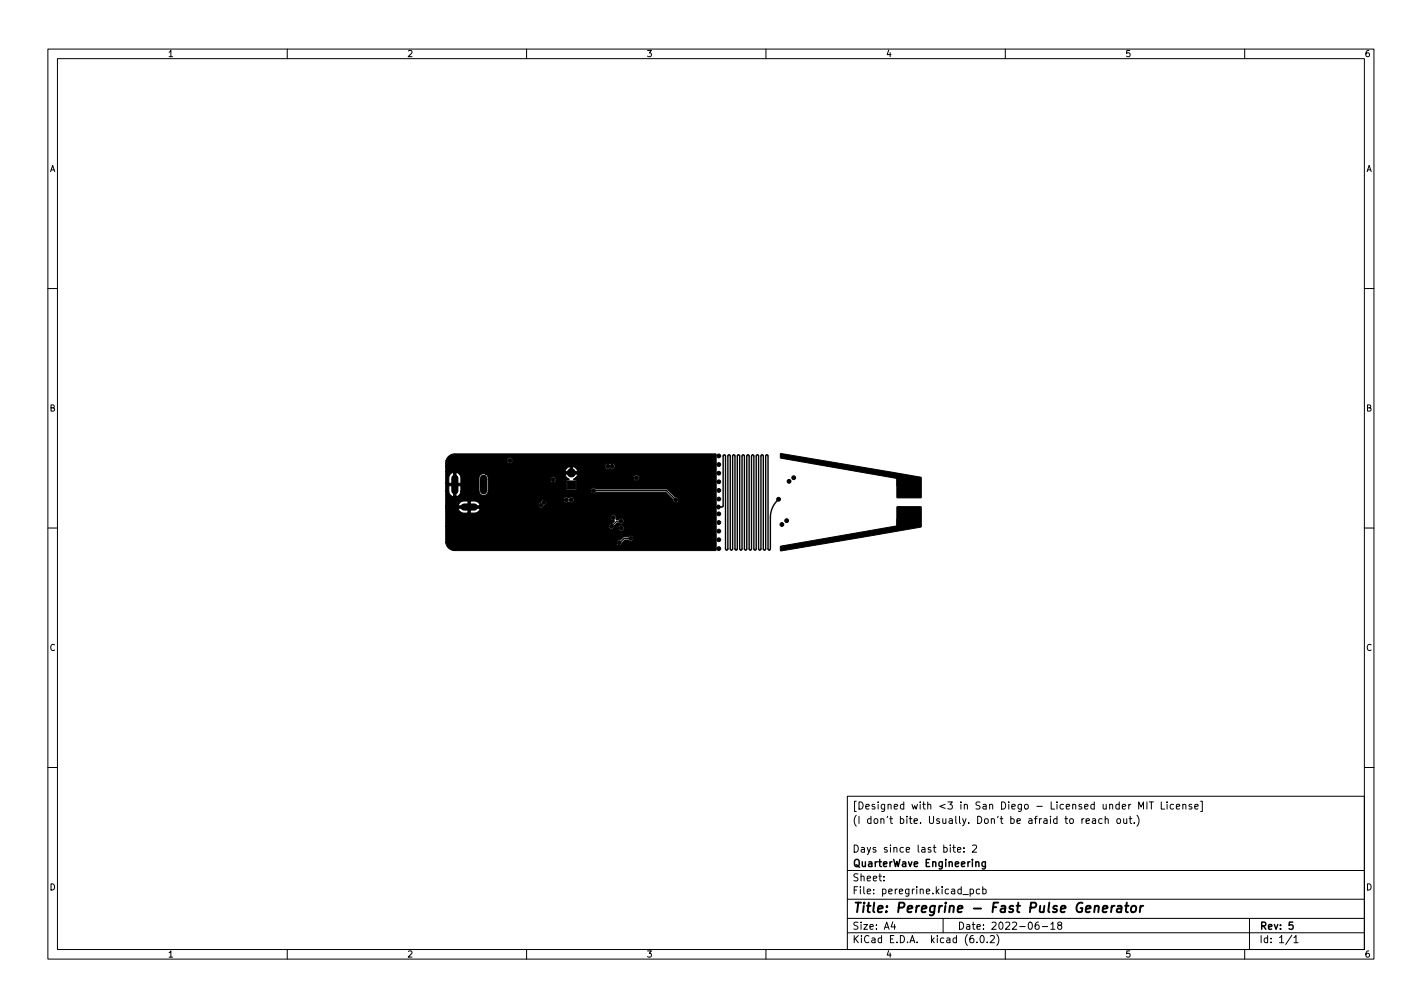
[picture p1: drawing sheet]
<svg xmlns="http://www.w3.org/2000/svg" width="297mm" height="210mm" viewBox="0 0 297 210" stroke-linecap="round" stroke-linejoin="round" font-family="sans-serif">
<defs><g id="words">
<text font-size="2.8" x="178" y="190.6">Title: Peregrine - Fast Pulse Generator</text>
<g font-size="2.1">
<text x="178" y="172">(I don't bite. Usually. Don't be afraid to reach out.)</text>
<text x="178" y="169">[Designed with &lt;3 in San Diego - Licensed under MIT License]</text>
<text x="178" y="178">Days since last bite: 2</text>
<text x="178" y="184">Sheet:</text>
<text x="178" y="181">QuarterWave Engineering</text>
<text x="178" y="186.7">File: peregrine.kicad_pcb</text>
<text x="178" y="196.9">KiCad E.D.A. kicad (6.0.2)</text>
<text x="178" y="194.1">Size: A4</text>
<text x="200" y="194.1">Date: 2022-06-18</text>
<text x="263" y="194.1">Rev: 5</text>
<text x="263" y="196.9">Id: 1/1</text>
</g>
<g font-size="1.8">
<text x="35" y="11.9">1</text>
<text x="85" y="11.9">2</text>
<text x="135" y="11.9">3</text>
<text x="185" y="11.9">4</text>
<text x="235" y="11.9">5</text>
<text x="285" y="11.9">6</text>
<text x="10.3" y="35.9">A</text>
<text x="285.3" y="35.9">A</text>
<text x="10.3" y="85.9">B</text>
<text x="285.3" y="85.9">B</text>
<text x="10.3" y="135.9">C</text>
<text x="285.3" y="135.9">C</text>
<text x="10.3" y="185.9">D</text>
<text x="285.3" y="185.9">D</text>
<text x="35" y="199.9">1</text>
<text x="85" y="199.9">2</text>
<text x="135" y="199.9">3</text>
<text x="185" y="199.9">4</text>
<text x="235" y="199.9">5</text>
<text x="285" y="199.9">6</text>
</g>
</g></defs>
<g fill="none" stroke="#000" stroke-width=".21">
<path d="M10 10.2h277v190.1h-277zM12 12.2h273v186.1h-273zM60 10.2v2M110 10.2v2M160 10.2v2M210 10.2v2M260 10.2v2M10 60.2h2M285 60.2h2M10 110.2h2M285 110.2h2M10 160.2h2"/>
<path d="M177 166.3h108v32h-108zM199 176.9h.6M199.2 176.4v1.3l.4 .2M200 177.4l.7-.1-.1-.3-.4-.1-.2 .2 .1 .8h.5M201.4 177.8v.1M201.4 177v.1M203.1 176.6l.6-.2 .3 .5-.9 1h.9M226 170.9v1M226.4 170.9l-.4 .3M226.9 171.4l.7-.1-.1-.3-.4-.1-.2 .2v.8h.6M228.2 171h.6l.1 .9M228.9 171.3l-.5 .1-.3 .2 .3 .3h.5"/>
<path d="M230.2 171l-.4-.1-.3 .3 .1 .7h.6M230.9 171.1l.2-.2 .3 .1 .1 .9M230.9 170.4v1.5M233.4 171l.4-.1 .3 .3v.4l-.3 .3h-.4l-.1-.3zM234.7 170.9l.1 1h.3l.3-.1M235.4 170.9v1M235.9 170.9h.5M236.1 170.4v1.3l.3 .2M236.9 171.8v.1M237.5 170.2a1.72 1.72 0 0 1 0 2.3M237.9 168.9v-1.5l.5 1.1 .5-1.1v1.5M239.6 167.4v1.5"/>
<path d="M240.1 167.4h.8M240.5 167.4v1.5M242.6 167.4v1.5h.7M243.8 167.4v.2M243.8 167.9v1M245.1 168l-.4-.1-.3 .3 .2 .7h.5M245.7 168.4l.7-.1v-.3l-.5-.1-.2 .2 .1 .8h.6M247.1 168.1l.2-.2 .3 .1 .1 .9M247.1 167.9v1M248.9 168l-.3-.1-.2 .2v.3l.5 .1v.4h-.5M249.6 168.4l.7-.1-.1-.3-.4-.1-.2 .2v.8h.6M250.8 167.3h.3v2.1h-.3"/>
<path d="M285 160.2h2M60 198.3v2M110 198.3v2M160 198.3v2M177 194.8h108M177 191.8h108M177 187.8h108M177 181.8h108M184.6 183.8v.1M184.6 183v.1M186.5 192.5l-.4 1h1M186.9 193v1"/>
<path d="M197 191.8v3M201.1 186.8h1.2M202.6 185.7l.5-.1 .3 .3-.2 .7h-.6M202.6 185.6v1.5M204.1 196.7v.1M204.6 185.7l-.4-.1-.3 .3 .2 .7h.5M204.9 195.4l.2-.1a.8 .8 0 0 1 .5 .8 .8 .8 0 0 1-.5 .7 1 1 0 0 1-.2-1.4zM205.3 185.7l.4-.1 .3 .3-.1 .7h-.6M205.3 185.1v1.5M206.2 196.7v.1M206.9 195.5l.5-.2 .3 .5-.9 1h.9M208.2 195.1a1.72 1.72 0 0 1 0 2.3"/>
<path d="M210 198.3v2M216.9 192.5l-.4 .1a1.01 1.01 0 0 0 0 1.4l.5-.1 .1-.5-.3-.3-.4 .1-.2 .2M217.7 193.5h1.2M219.5 193l.4-.5v1.5M219.5 194h.9M221.2 193.2l-.3-.3 .1-.2 .2-.2 .4 .1 .2 .2-.1 .2-.6 .2-.2 .3 .1 .4 .2 .1h.3l.3-.3-.1-.4-.2-.1M260 198.3v2M261 191.8v6.5M269.9 195.3l-1.3 1.9M270.3 195.8l.4-.5v1.5M270.3 196.8h.8"/>
</g>
<path d="M205.8 179.9v1.2l-.2 .3h-.4M203.8 180.1l.3-.2 .3 .1 .1 .9M205.8 180l-.4-.1-.3 .3 .2 .7h.5M270.1 192.5h-.8v.7l.2-.1 .5 .1 .1 .2v.5l-.3 .1-.5-.1" fill="none" stroke="#000" stroke-width=".3"/>
<path d="M230.4 189.8l.9-.2v-.4l-.6-.1-.3 .3v1h.7M232.3 189.1l-.2 1.4M232.8 189.1l-.4 .1-.2 .3M233.5 189.2h.7v1.3M234.3 189.6l-.7 .1a.4 .4 0 0 0-.3 .3 .4 .4 0 0 0 .2 .5l.7-.1M235 189.1h.8M235.4 188.5l-.2 1.7v.2l.4 .1M236.4 189.3l.1-.1a.5 .5 0 0 1 .8 .3v.6l-.3 .3a.5 .5 0 0 1-.8-.3zM238.3 189.1l-.2 1.4M238.8 189.1l-.4 .1-.2 .3" fill="none" stroke="#000" stroke-width=".4"/>
<g fill="#000" stroke="#000" stroke-width=".21">
<path d="M93.7 95.3l.6-.4 .7-.1h54.5l.1 .1v10.5l-.2 .5 .2 .4-.1 8.7-55.1-.1a1.89 1.89 0 0 1-1.3-1.6h35.6l.1 .2a.62 .62 0 0 0 .6 .4 .62 .62 0 0 0 .6-.6l.5-.6 .7 .1a.62 .62 0 0 0 1 0 .62 .62 0 0 0-.1-.9 .62 .62 0 0 0-.9 .2h-.9l-.8 .6a.61 .61 0 0 0-.8 .6h-35.6v-3.4h34a.6 .6 0 0 0 .4 .6 .6 .6 0 0 0 .7-.2h1v.1a.61 .61 0 0 0 1 .3 .61 .61 0 0 0-.2-1 .61 .61 0 0 0-.8 .6h-1l.2-.6 .5-.5h.3a.63 .63 0 0 0 1 0 .63 .63 0 0 0-.1-.9 .63 .63 0 0 0-.9 .2l-.5-.1a.62 .62 0 0 0-.4-.9 .62 .62 0 0 0-.8 .6 .62 .62 0 0 0 .8 .6v.2l-.5 .4a.61 .61 0 0 0-.7 .6h-34v-3.8h2.6a1.26 1.26 0 0 0 1.1 1h2.3a1.22 1.22 0 0 0 1.2-1h-2v1h-.5v-1h-4.7v-.5l19.3-.1v.1a.66 .66 0 0 0 .7 .5 .66 .66 0 0 0 .6-.6 .6 .6 0 0 0 .5-.5 .6 .6 0 0 0-.3-.6h3.8v.1a.74 .74 0 0 0 1.2 .3 .62 .62 0 0 0 .9 0 .62 .62 0 0 0-.1-.9 .62 .62 0 0 0-.9 .1l-.1-.1a.6 .6 0 0 0-.6-.1 .6 .6 0 0 0-.4 .6l-3.8-.1a.95 .95 0 0 0-1 .6l-.3 .1-.2 .5h-12.1a1.25 1.25 0 0 0-1.1-.9h-.9v1h-.5v-1h-.9l-.8 .3-.4 .7h-2.6v-3.1h.7a1.22 1.22 0 0 0 1 1.2h.5a1.21 1.21 0 0 0 1-1.1l3.8-.1a.95 .95 0 0 0 1 .9 .95 .95 0 0 0 .9-.9h21.4a.64 .64 0 0 0 .4 .5 .64 .64 0 0 0 .7-.2h14.6l1.4 1.4a.63 .63 0 0 0 .6 .8 .63 .63 0 0 0 .7-.7 .63 .63 0 0 0-.8-.6l-1.7-1.6h-14.9a.6 .6 0 0 0-.7-.2 .6 .6 0 0 0-.3 .6h-21.4v-2.3h12.9v.1a.61 .61 0 0 0 1 .3 .61 .61 0 0 0-.1-1 .61 .61 0 0 0-.9 .6h-12.9l-.1-.7-.4-.5h16.5l.3 .5 .6 .6-.6 .3v1.7l.2 .2h1.8l.1-2-.6-.2 .4-.3h12.1a.61 .61 0 0 0 .9 .5 .61 .61 0 0 0 .1-1 .61 .61 0 0 0-.9 .3l-.1 .2h-12.1l.5-.8h-19.2a.95 .95 0 0 0-1.4 .7v2.8h-3.8v-1.1h-1v2.3h-.5v-2.3h-1v1.1h-.7v-1.6h3.2v-1.1a1.21 1.21 0 0 0-1-1.2v2.3h-.5v-2.3a1.25 1.25 0 0 0-1 1.2v1.1h-.7v-2.4h27.6a1.29 1.29 0 0 0-1.1-1.1v1.1h-.5v-1.1a1.27 1.27 0 0 0-1.1 1.1h-24.9v-1.1h33.3v.1a.74 .74 0 0 0 1.1 .3 .62 .62 0 0 0 .8-.1 .62 .62 0 0 0-.1-.9 .62 .62 0 0 0-.9 .1l-.3-.1h-.3l-.3 .6h-33.3l.1-1.2h12.7a.61 .61 0 0 0 .9 .5 .61 .61 0 0 0 .1-1 .61 .61 0 0 0-1 .3v.2h-12.7zM163 94.7l29.3 4.9 .1 4.3h-5l-.1-4-24.2-4.2zM118.5 100.4h1.7v1.7h-1.7zM163 114.1l24.3-4.3 .1-4 5 .1-.1 4.2-29.2 4.9-.1-.1zM187.3 108.3h4.9v1.6h-4.9zM187.3 99.8h4.9v1.6h-4.9z"/>
<circle cx="106.5" cy="96.2" r=".4"/>
<circle cx="108.2" cy="98.4" r=".4"/>
<circle cx="119.3" cy="98.7" r=".85"/>
<circle cx="123.5" cy="98.2" r=".4"/>
<circle cx="124" cy="99" r=".4"/>
<circle cx="127" cy="97.4" r=".4"/>
<circle cx="127.9" cy="97.4" r=".4"/>
<circle cx="132.9" cy="99.8" r=".4"/>
<circle cx="150.1" cy="97" r=".4"/>
<circle cx="150.2" cy="95.2" r=".4"/>
<circle cx="150.2" cy="98.8" r=".4"/>
<circle cx="164.2" cy="95.3" r=".4"/>
<circle cx="165.8" cy="99.7" r=".4"/>
<circle cx="167.7" cy="95.9" r=".4"/>
<circle cx="171.1" cy="96.5" r=".4"/>
<circle cx="174.6" cy="97.1" r=".4"/>
<circle cx="178" cy="97.7" r=".4"/>
<circle cx="181.5" cy="98.3" r=".4"/>
<circle cx="184.9" cy="98.9" r=".4"/>
<circle cx="104" cy="110.1" r=".4"/>
<circle cx="104" cy="106.9" r=".4"/>
<circle cx="105.4" cy="103.4" r=".4"/>
<circle cx="105.5" cy="106.9" r=".4"/>
<circle cx="105.5" cy="110.1" r=".4"/>
<circle cx="106.5" cy="106.9" r=".4"/>
<circle cx="106.5" cy="110.1" r=".4"/>
<circle cx="106.6" cy="101.1" r=".4"/>
<circle cx="113" cy="105.5" r=".4"/>
<circle cx="113.5" cy="100.6" r=".4"/>
<circle cx="113.6" cy="104.9" r=".4"/>
<circle cx="114.4" cy="100.6" r=".4"/>
<circle cx="115.5" cy="100.2" r=".4"/>
<circle cx="118.3" cy="104.4" r=".4"/>
<circle cx="118.4" cy="114.2" r=".4"/>
<circle cx="119.3" cy="114.2" r=".4"/>
<circle cx="119.3" cy="104.4" r=".4"/>
<circle cx="120.2" cy="114.2" r=".4"/>
<circle cx="124" cy="102.5" r=".4"/>
<circle cx="127.7" cy="109.9" r=".4"/>
<circle cx="128.1" cy="108.1" r=".4"/>
<circle cx="129.3" cy="113.3" r=".4"/>
<circle cx="129.7" cy="108.8" r=".4"/>
<circle cx="129.8" cy="110.3" r=".4"/>
<circle cx="130.7" cy="113.3" r=".4"/>
<circle cx="130.9" cy="100.1" r=".4"/>
<circle cx="131.6" cy="100.6" r=".4"/>
<circle cx="131.7" cy="112.4" r=".4"/>
<circle cx="139.9" cy="107.7" r=".4"/>
<circle cx="141.1" cy="104.4" r=".4"/>
<circle cx="142.2" cy="105" r=".4"/>
<circle cx="144" cy="109.9" r=".4"/>
<circle cx="145.2" cy="110.8" r=".4"/>
<circle cx="147.2" cy="100.9" r=".4"/>
<circle cx="147.2" cy="101.9" r=".4"/>
<circle cx="150" cy="105.9" r=".4"/>
<circle cx="150.1" cy="112.7" r=".4"/>
<circle cx="150.1" cy="102.4" r=".4"/>
<circle cx="150.1" cy="107.3" r=".4"/>
<circle cx="150.1" cy="109.1" r=".4"/>
<circle cx="150.2" cy="114.5" r=".4"/>
<circle cx="150.2" cy="110.9" r=".4"/>
<circle cx="150.2" cy="100.6" r=".4"/>
<circle cx="150.2" cy="104.2" r=".4"/>
<circle cx="162.6" cy="104.2" r=".4"/>
<circle cx="163.3" cy="109.5" r=".4"/>
<circle cx="164.2" cy="114.3" r=".4"/>
<circle cx="164.3" cy="108.7" r=".4"/>
<circle cx="164.8" cy="100.5" r=".4"/>
<circle cx="167.7" cy="113.7" r=".4"/>
<circle cx="171.1" cy="113.1" r=".4"/>
<circle cx="174.6" cy="112.5" r=".4"/>
<circle cx="178" cy="111.9" r=".4"/>
<circle cx="181.5" cy="111.3" r=".4"/>
<circle cx="184.9" cy="110.7" r=".4"/>
<circle cx="188.8" cy="109.1" r=".4"/>
<circle cx="188.8" cy="100.6" r=".4"/>
<circle cx="190.7" cy="109.1" r=".4"/>
<circle cx="190.7" cy="100.6" r=".4"/>
</g>
<path d="M95 99.8v2.7M101 99.8v2.7M96.9 105.9h2.2" fill="none" stroke="#000" stroke-width="1.5"/>
<path d="M124 102.5h15.3l1.9 1.9M162.6 104.2a5.1 5.1 0 0 0-1.7 3.8v6.6l-.2 .2-.3-.2v-19.4l-.2-.2-.3 .2v19.6h-.3l-.2-.2v-19.6h-.3l-.1 .2-.1 19.6h-.3l-.1-.2-.1-19.6h-.3l-.1 .2-.1 19.6h-.3l-.1-.2-.1-19.6h-.3l-.1 .2-.1 19.6h-.3l-.1-.2v-19.4l-.1-.2h-.3l-.1 .2-.1 19.6h-.3l-.1-.2v-19.4l-.1-.2h-.3l-.1 .2v19.4l-.1 .2h-.3l-.1-.2v-19.4l-.2-.2h-.2l-.1 .2v19.4l-.1 .2h-.3l-.1-.2v-19.4l-.2-.2-.3 .2v19.4l-.1 .2h-.3l-.1-.2v-19.4l-.2-.2-.3 .2v19.4l-.2 .2-.2-.2v-19.4l-.3-.2-.2 .2v10.4l-.2 .3h-.9" fill="none" stroke="#000" stroke-width=".29"/>
<path d="M129.7 108.8h-.9l-1.1 1.1M131.7 112.4h-1.3l-1.1 .9" fill="none" stroke="#000" stroke-width=".25"/>
<use href="#words"/>
</svg>
